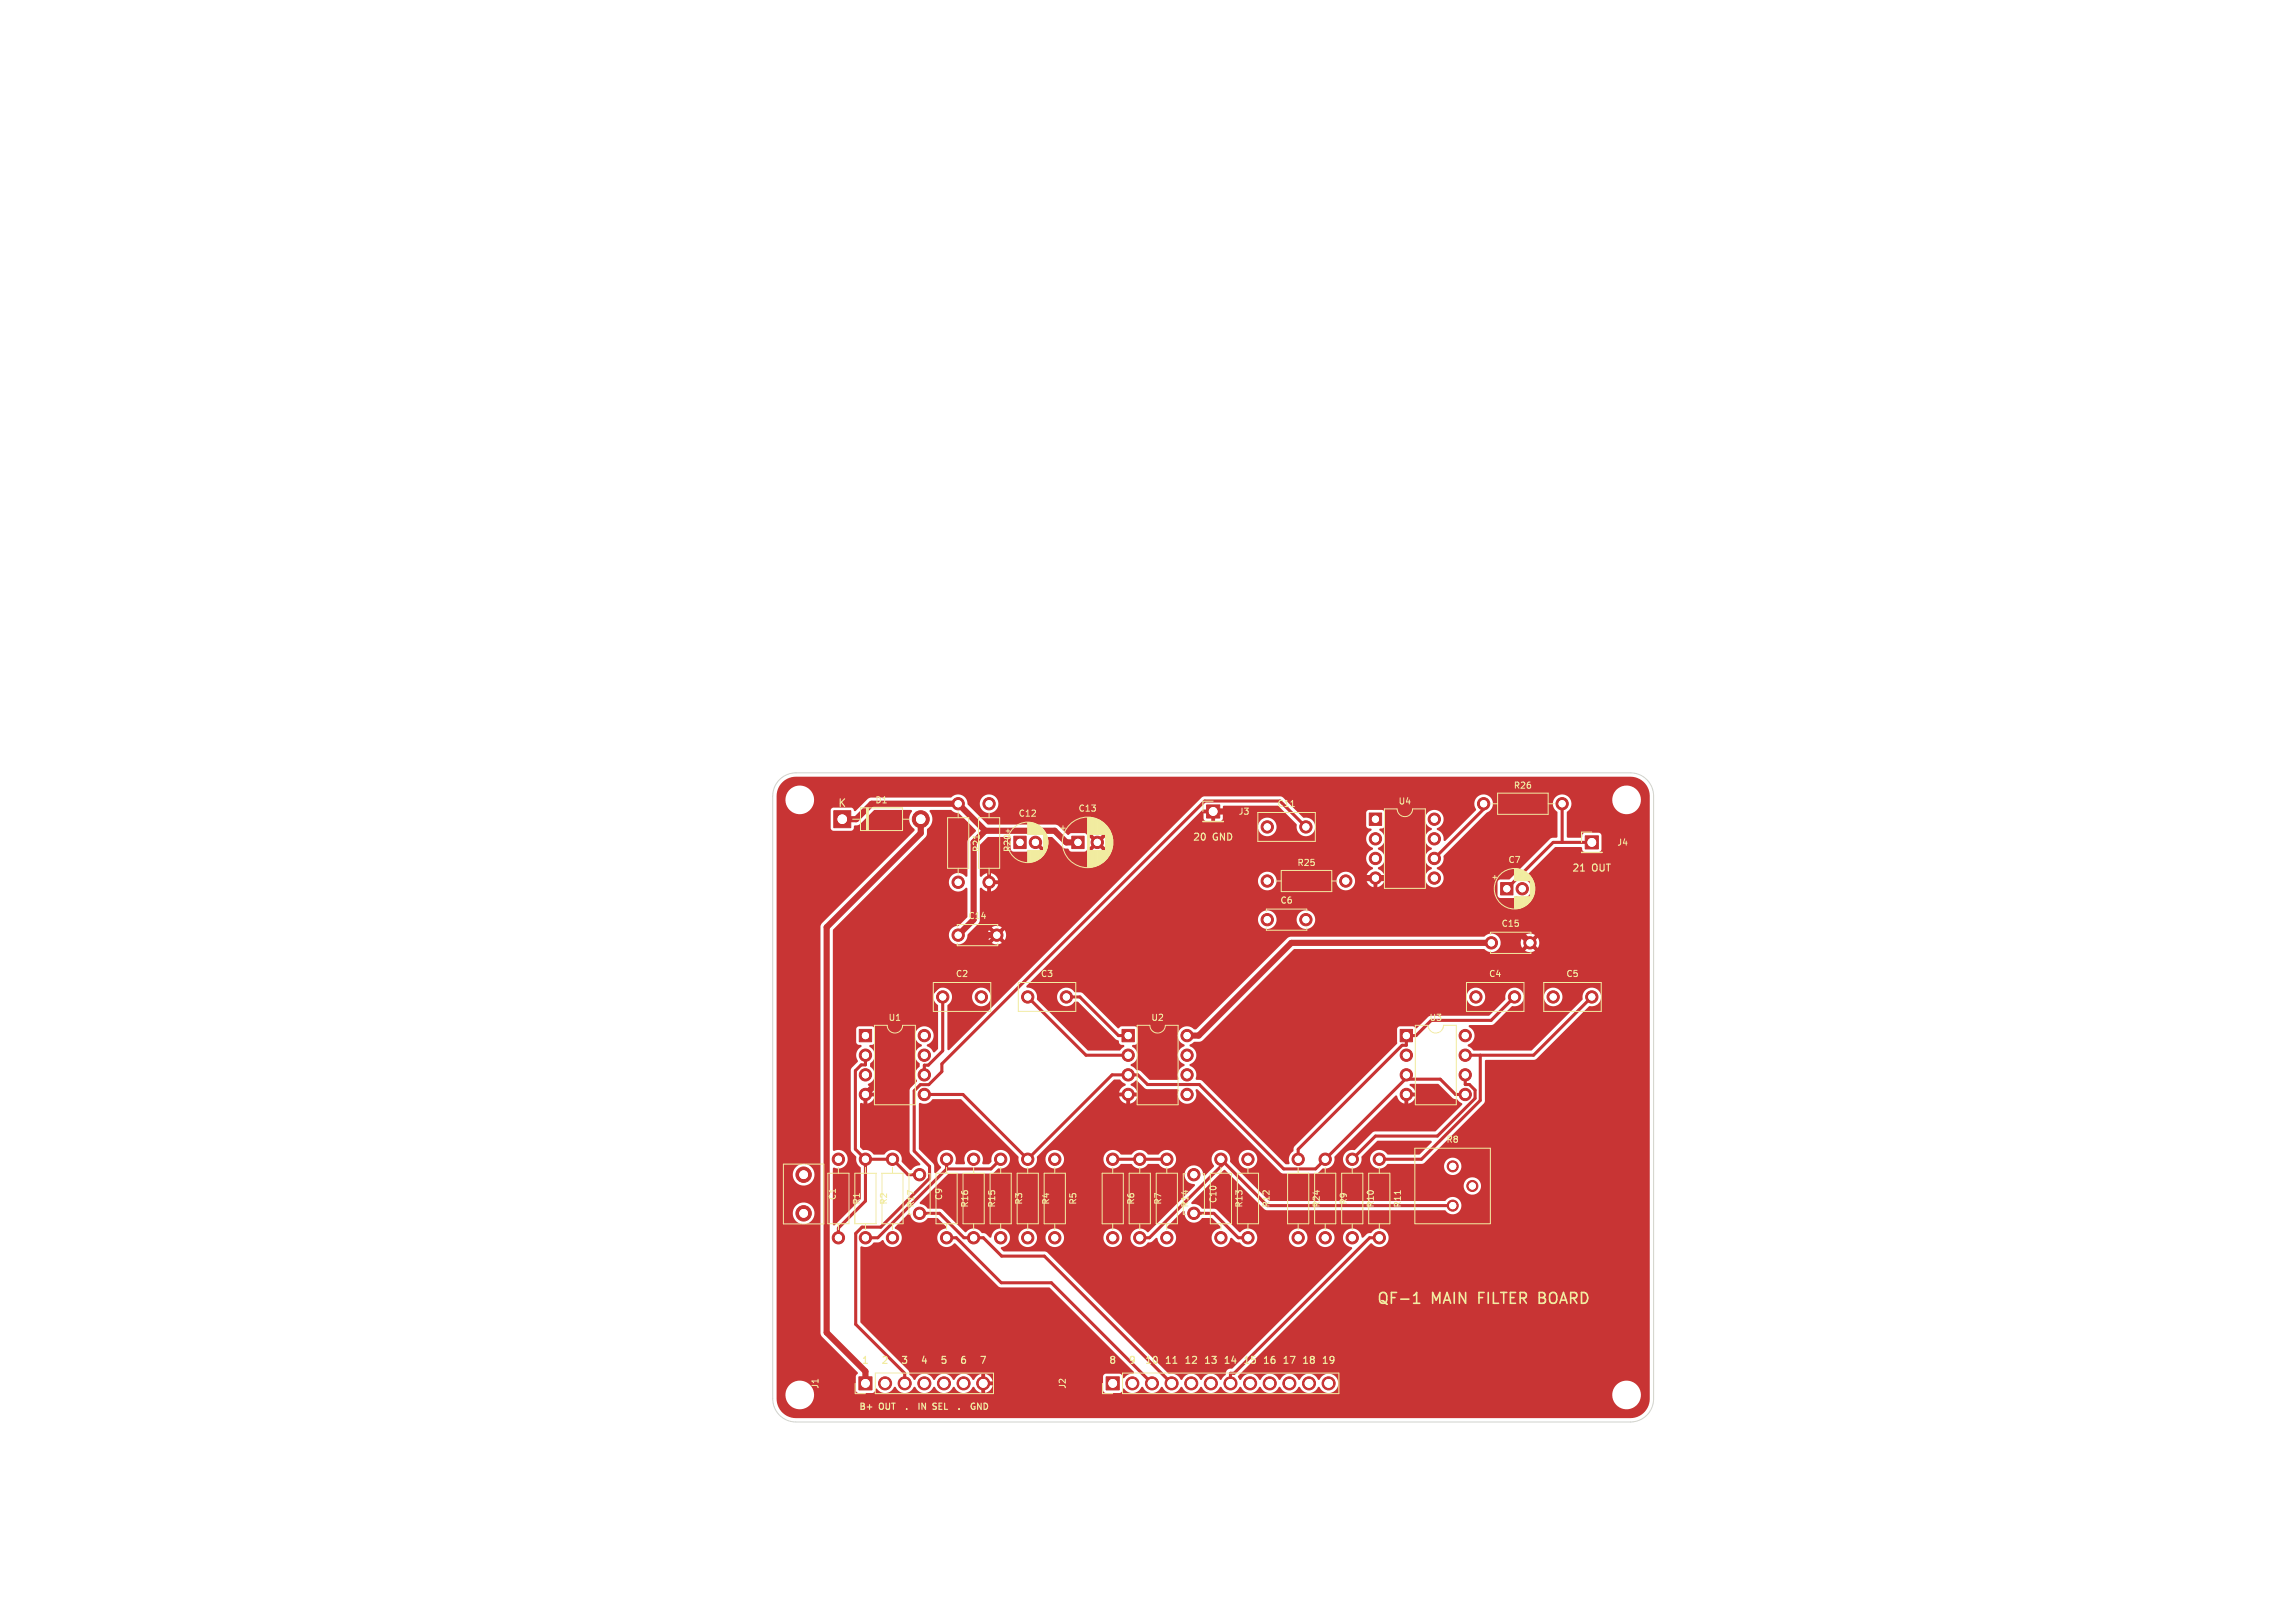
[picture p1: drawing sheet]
<svg xmlns="http://www.w3.org/2000/svg" width="297mm" height="210mm" viewBox="0 0 297 210" stroke-linecap="round" stroke-linejoin="round" font-family="sans-serif">
<defs><g id="words">
<g font-size="1.9" fill="#f2eda1">
<text x="178.1" y="169">QF-1</text>
<text x="185.2" y="169">MAIN</text>
<text x="191.6" y="169">FILTER</text>
<text x="199.7" y="169">BOARD</text>
</g>
<text font-size="1.4" fill="#f2eda1" x="108.4" y="104.6">K</text>
<g font-size="1.3" fill="#f2eda1">
<text x="154.3" y="109">20</text>
<text x="157" y="109">GND</text>
<text x="203.4" y="113">21</text>
<text x="206" y="113">OUT</text>
<text x="111.4" y="176.7">1</text>
<text x="114" y="176.7">2</text>
<text x="116.5" y="176.7">3</text>
<text x="119.1" y="176.7">4</text>
<text x="121.6" y="176.7">5</text>
<text x="124.1" y="176.7">6</text>
<text x="126.7" y="176.7">7</text>
<text x="143.4" y="176.7">8</text>
<text x="146" y="176.7">9</text>
<text x="148.1" y="176.7">10</text>
<text x="150.6" y="176.7">11</text>
<text x="153.2" y="176.7">12</text>
<text x="155.7" y="176.7">13</text>
<text x="158.2" y="176.7">14</text>
<text x="160.8" y="176.7">15</text>
<text x="163.3" y="176.7">16</text>
<text x="165.9" y="176.7">17</text>
<text x="168.4" y="176.7">18</text>
<text x="170.9" y="176.7">19</text>
</g>
<g font-size="1.1" fill="#f2eda1">
<text x="113.2" y="104.1">D1</text>
<text x="131.7" y="105.8">C12</text>
<text x="139.5" y="105.2">C13</text>
<text x="160.2" y="105.6">J3</text>
<text x="165.2" y="104.6">C11</text>
<text x="180.9" y="104.2">U4</text>
<text x="195.8" y="102.2">R26</text>
<text x="126.9" y="110.3" transform="rotate(-90 126.9 110.3)">R21</text>
<text x="130.9" y="110.3" transform="rotate(-90 130.9 110.3)">R20</text>
<text x="167.8" y="112.2">R25</text>
<text x="195.1" y="111.8">C7</text>
<text x="209.2" y="109.6">J4</text>
<text x="125.2" y="119.1">C14</text>
<text x="165.6" y="117.1">C6</text>
<text x="194.2" y="120.1">C15</text>
<text x="123.6" y="126.6">C2</text>
<text x="134.6" y="126.6">C3</text>
<text x="192.6" y="126.6">C4</text>
<text x="202.6" y="126.6">C5</text>
<text x="114.9" y="132.2">U1</text>
<text x="148.9" y="132.2">U2</text>
<text x="184.9" y="132.2">U3</text>
<text x="187.1" y="148">R8</text>
<text x="108.3" y="155.4" transform="rotate(-90 108.3 155.4)">C1</text>
<text x="111.5" y="156" transform="rotate(-90 111.5 156)">R1</text>
<text x="114.9" y="156" transform="rotate(-90 114.9 156)">R2</text>
<text x="122.1" y="155.4" transform="rotate(-90 122.1 155.4)">C9</text>
<text x="132.5" y="156" transform="rotate(-90 132.5 156)">R3</text>
<text x="135.9" y="156" transform="rotate(-90 135.9 156)">R4</text>
<text x="139.5" y="156" transform="rotate(-90 139.5 156)">R5</text>
<text x="146.9" y="156" transform="rotate(-90 146.9 156)">R6</text>
<text x="150.5" y="156" transform="rotate(-90 150.5 156)">R7</text>
<text x="157.6" y="155.8" transform="rotate(-90 157.6 155.8)">C10</text>
<text x="174.4" y="156" transform="rotate(-90 174.4 156)">R9</text>
<text x="118.5" y="156.3" transform="rotate(-90 118.5 156.3)">R17</text>
<text x="125.5" y="156.3" transform="rotate(-90 125.5 156.3)">R16</text>
<text x="128.9" y="156.3" transform="rotate(-90 128.9 156.3)">R15</text>
<text x="153.9" y="156.3" transform="rotate(-90 153.9 156.3)">R14</text>
<text x="160.9" y="156.3" transform="rotate(-90 160.9 156.3)">R13</text>
<text x="164.5" y="156.3" transform="rotate(-90 164.5 156.3)">R12</text>
<text x="170.9" y="156.3" transform="rotate(-90 170.9 156.3)">R24</text>
<text x="178" y="156.3" transform="rotate(-90 178 156.3)">R10</text>
<text x="181.4" y="156.3" transform="rotate(-90 181.4 156.3)">R11</text>
<text x="106.1" y="179.8" transform="rotate(-90 106.1 179.8)">J1</text>
<text x="138.1" y="179.8" transform="rotate(-90 138.1 179.8)">J2</text>
<text x="111.1" y="182.6">B+</text>
<text x="113.8" y="182.6">OUT</text>
<text x="120" y="182.6">IN</text>
<text x="122.2" y="182.6">SEL</text>
<text x="126.1" y="182.6">.</text>
</g>
</g></defs>
<g fill="#c83434" stroke="#c83434" stroke-width=".13">
<path d="M205.1 108.1h1.7v1.7h-1.7z"/>
<path d="M111.2 133.2h1.6v1.6h-1.6z"/>
<path d="M194.2 114.2h1.6v1.6h-1.6z"/>
<path d="M177.2 105.2h1.6v1.6h-1.6z"/>
<path d="M138.7 108.2h1.6v1.6h-1.6z"/>
<path d="M156.2 104.1h1.7v1.7h-1.7z"/>
<path d="M111.1 178.2h1.7v1.7h-1.7z"/>
<path d="M143.2 178.2h1.7v1.7h-1.7z"/>
<path d="M107.9 104.9h2.2v2.2h-2.2z"/>
<path d="M145.2 133.2h1.6v1.6h-1.6z"/>
<path d="M131.2 108.2h1.6v1.6h-1.6z"/>
<path d="M181.2 133.2h1.6v1.6h-1.6z"/>
<circle cx="122.5" cy="150" r=".8"/>
<circle cx="122.5" cy="160.2" r=".8"/>
<circle cx="133" cy="150" r=".8"/>
<circle cx="133" cy="160.2" r=".8"/>
<circle cx="129.5" cy="150" r=".8"/>
<circle cx="129.5" cy="160.2" r=".8"/>
<circle cx="188" cy="156" r=".72"/>
<circle cx="190.5" cy="153.5" r=".72"/>
<circle cx="188" cy="150.9" r=".72"/>
<circle cx="126" cy="150" r=".8"/>
<circle cx="126" cy="160.2" r=".8"/>
<circle cx="164" cy="107" r=".8"/>
<circle cx="169" cy="107" r=".8"/>
<circle cx="112" cy="136.5" r=".8"/>
<circle cx="112" cy="139.1" r=".8"/>
<circle cx="112" cy="141.6" r=".8"/>
<circle cx="119.6" cy="141.6" r=".8"/>
<circle cx="119.6" cy="139.1" r=".8"/>
<circle cx="119.6" cy="136.5" r=".8"/>
<circle cx="119.6" cy="134" r=".8"/>
<circle cx="197" cy="115" r=".8"/>
<circle cx="108.5" cy="150" r=".8"/>
<circle cx="108.5" cy="160.2" r=".8"/>
<circle cx="178.5" cy="150" r=".8"/>
<circle cx="178.5" cy="160.2" r=".8"/>
<circle cx="136.5" cy="150" r=".8"/>
<circle cx="136.5" cy="160.2" r=".8"/>
<circle cx="122" cy="129" r=".8"/>
<circle cx="127" cy="129" r=".8"/>
<circle cx="115.5" cy="150" r=".8"/>
<circle cx="115.5" cy="160.2" r=".8"/>
<circle cx="133" cy="129" r=".8"/>
<circle cx="138" cy="129" r=".8"/>
<circle cx="161.5" cy="150" r=".8"/>
<circle cx="161.5" cy="160.2" r=".8"/>
<circle cx="178" cy="108.5" r=".8"/>
<circle cx="178" cy="111.1" r=".8"/>
<circle cx="178" cy="113.6" r=".8"/>
<circle cx="185.6" cy="113.6" r=".8"/>
<circle cx="185.6" cy="111.1" r=".8"/>
<circle cx="185.6" cy="108.5" r=".8"/>
<circle cx="185.6" cy="106" r=".8"/>
<circle cx="168" cy="150" r=".8"/>
<circle cx="168" cy="160.2" r=".8"/>
<circle cx="164" cy="114" r=".8"/>
<circle cx="174.2" cy="114" r=".8"/>
<circle cx="144" cy="150" r=".8"/>
<circle cx="144" cy="160.2" r=".8"/>
<circle cx="142" cy="109" r=".8"/>
<circle cx="164" cy="119" r=".8"/>
<circle cx="169" cy="119" r=".8"/>
<circle cx="119" cy="152" r=".8"/>
<circle cx="119" cy="157" r=".8"/>
<circle cx="192" cy="104" r=".8"/>
<circle cx="202.2" cy="104" r=".8"/>
<circle cx="151" cy="150" r=".8"/>
<circle cx="151" cy="160.2" r=".8"/>
<circle cx="114.5" cy="179" r=".85"/>
<circle cx="117.1" cy="179" r=".85"/>
<circle cx="119.6" cy="179" r=".85"/>
<circle cx="122.2" cy="179" r=".85"/>
<circle cx="124.7" cy="179" r=".85"/>
<circle cx="127.2" cy="179" r=".85"/>
<circle cx="158" cy="150" r=".8"/>
<circle cx="158" cy="160.2" r=".8"/>
<circle cx="171.5" cy="150" r=".8"/>
<circle cx="171.5" cy="160.2" r=".8"/>
<circle cx="124" cy="104" r=".8"/>
<circle cx="124" cy="114.2" r=".8"/>
<circle cx="154.5" cy="152" r=".8"/>
<circle cx="154.5" cy="157" r=".8"/>
<circle cx="146.5" cy="179" r=".85"/>
<circle cx="149.1" cy="179" r=".85"/>
<circle cx="151.6" cy="179" r=".85"/>
<circle cx="154.2" cy="179" r=".85"/>
<circle cx="156.7" cy="179" r=".85"/>
<circle cx="159.2" cy="179" r=".85"/>
<circle cx="161.8" cy="179" r=".85"/>
<circle cx="164.3" cy="179" r=".85"/>
<circle cx="166.9" cy="179" r=".85"/>
<circle cx="169.4" cy="179" r=".85"/>
<circle cx="171.9" cy="179" r=".85"/>
<circle cx="175" cy="150" r=".8"/>
<circle cx="175" cy="160.2" r=".8"/>
<circle cx="193" cy="122" r=".8"/>
<circle cx="198" cy="122" r=".8"/>
<circle cx="119.2" cy="106" r="1.1"/>
<circle cx="128" cy="104" r=".8"/>
<circle cx="128" cy="114.2" r=".8"/>
<circle cx="146" cy="136.5" r=".8"/>
<circle cx="146" cy="139.1" r=".8"/>
<circle cx="146" cy="141.6" r=".8"/>
<circle cx="153.6" cy="141.6" r=".8"/>
<circle cx="153.6" cy="139.1" r=".8"/>
<circle cx="153.6" cy="136.5" r=".8"/>
<circle cx="153.6" cy="134" r=".8"/>
<circle cx="104" cy="152" r="1"/>
<circle cx="104" cy="157" r="1"/>
<circle cx="134" cy="109" r=".8"/>
<circle cx="191" cy="129" r=".8"/>
<circle cx="196" cy="129" r=".8"/>
<circle cx="201" cy="129" r=".8"/>
<circle cx="206" cy="129" r=".8"/>
<circle cx="112" cy="150" r=".8"/>
<circle cx="112" cy="160.2" r=".8"/>
<circle cx="147.5" cy="150" r=".8"/>
<circle cx="147.5" cy="160.2" r=".8"/>
<circle cx="182" cy="136.5" r=".8"/>
<circle cx="182" cy="139.1" r=".8"/>
<circle cx="182" cy="141.6" r=".8"/>
<circle cx="189.6" cy="141.6" r=".8"/>
<circle cx="189.6" cy="139.1" r=".8"/>
<circle cx="189.6" cy="136.5" r=".8"/>
<circle cx="189.6" cy="134" r=".8"/>
<circle cx="124" cy="121" r=".8"/>
<circle cx="129" cy="121" r=".8"/>
</g>
<path d="M109 106h1.8l2-2h11.2l3.5 3.5M119.2 106v1.8l-12.2 12.2v52.4l5 5v1.6M127.5 107.5h9l1.5 1.5h1.5M127.5 107.5l-1.5 1.5v10l-2 2M157 105h1.6l7.1 7.1h9.3l1.5 1.5h3l4.8 4.8h10.1l3.6 3.6M129 121h-1.1l-10.7 10.7v4.8l-5.2 5.1M193 122h-25.9l-12 12h-1.5" fill="none" stroke="#c83434" stroke-width=".8"/>
<g fill="none" stroke="#c83434" stroke-width=".4">
<path d="M169 107l-3.4-3.4h-9.7l-34 34.1v1l-1.7 1.6h-1.1l-.8 .8v7.8l2 2v1.6l-6.3 6.3h-2.4l-.9 .8v11.8l6.4 6.3v1.3M192 104v.7l-6.4 6.4M202.2 104v5M206 109h-5l-6 6M112 136.5v1.3h-.5l-.8 .7v10.2l1.3 1.3M122 129v7l-1.9 1.8h-.5v1.3M133 129l7.5 7.5h5.5M138 129h1.7l5 5h1.3M182 139.1v.5M189.6 139.1v1.2h.6l.7 .8v1l-4.9 4.9h-8l-3 3M191.6 136.5v5.9l-7.6 7.6h-5.5M196 129l-3 3h-7.8l-1.9 2h-1.3v1.3h-.5l-13.5 13.4v1.3"/>
<path d="M206 129l-7.5 7.5h-8.9M112 150h3.5l2 2h1.5M112 150v5.4l-3.5 3.5v1.3M119 157h2.6l3.1 3.2h2.6l2.3 2.3h5.6l16.4 16.5M119.6 141.6h5l8.4 8.4 10.9-10.9h3.4l1.2 1.2h6.7l10.9 11h4.1l11.7-11.7h4.5l2 2h1.2M122.5 151.3l-8.9 8.9h-1.6M122.5 150v1.3M129.5 150l-1.3 1.3h-5.7M144 150h7M154.5 157h2.6l3.1 3.2h1.3M158 150l6 6h24M158.5 150.5l-9.7 9.7h-1.3"/>
<path d="M122.5 160.2h1.3l5.8 5.8h6.5l13 13M178.5 160.2h-1.3l-17.5 17.5h-.5v1.3"/>
</g>
<path d="M101.1 101.3l.5-.4 .5-.2 .9-.2h107.9a2.5 2.5 0 0 1 2.6 2.5v78a2.5 2.5 0 0 1-2.5 2.5h-108a2.51 2.51 0 0 1-2.5-2.5v-.4h1.1a1.85 1.85 0 0 0 1.9 1.8 1.85 1.85 0 0 0 1.8-1.8h103.3l.1 .2a1.86 1.86 0 0 0 2.9 1.2 1.86 1.86 0 0 0-.3-3.2 1.86 1.86 0 0 0-2.7 1.8h-103.3l.1-.2a1.86 1.86 0 0 0-2-1.8 1.86 1.86 0 0 0-1.8 2h-1.1v-8.1h5.7l.2 .4 4.6 4.7v.1l-.3 .4v1.8l.1 .2 .3 .2h1.8a.62 .62 0 0 0 .4-.6h.2a1.28 1.28 0 0 0 2.2-.2 .38 .38 0 0 1 .4 .3 1.27 1.27 0 0 0 2.2-.3 .38 .38 0 0 1 .4 .3 1.27 1.27 0 0 0 2.1-.3 .38 .38 0 0 1 .4 .3 1.27 1.27 0 0 0 2.1-.3 .38 .38 0 0 1 .4 .3 1.27 1.27 0 0 0 2.2-.3h.1a1.48 1.48 0 0 0 1 .7v-.8h.5v.8l.4-.1 .3-.3 .3-.5h-.8v-.2v-.4h.8l-.2-.3-.3-.4-.5-.2v.8h-.5v-.8l-.6 .2-.3 .5h-.2a1.3 1.3 0 0 0-1.2-.8 1.3 1.3 0 0 0-1.2 .8h-.1a1.3 1.3 0 0 0-1.2-.8 1.3 1.3 0 0 0-1.2 .8h-.2a1.3 1.3 0 0 0-1.2-.8 1.3 1.3 0 0 0-1.2 .8h-.2l-.5-.6v-.4l-.2-.2-6.2-6.2v-9.7l.2-.1a1.35 1.35 0 0 0 1.6-.5l.8-.1a.25 .25 0 0 1 .2-.2 .25 .25 0 0 1 .3 .1 1.21 1.21 0 0 0 2 .4 1.21 1.21 0 0 0-.6-2v-.2l1.8-1.7 .1-.1 .1 .1a1.22 1.22 0 0 0 1 1.1 1.22 1.22 0 0 0 1.3-.6h1.3l1 1.1v.2a1.22 1.22 0 0 0-1 1.8 1.22 1.22 0 0 0 2.1 .2h.2l5.6 5.6 .3 .1h6.2l10.9 10.9v.2a1.74 1.74 0 0 0-1.3 .6l-.1-.2a.39 .39 0 0 0-.4-.4h-1.8l-.3 .2-.1 .2 .1 1.9 .1 .2 .2 .1h1.8l.3-.2 .1-.4h.1a1.34 1.34 0 0 0 2.3-.2 .38 .38 0 0 1 .4 .3 1.27 1.27 0 0 0 2.2-.3 .38 .38 0 0 1 .4 .3 1.27 1.27 0 0 0 2.1-.3 .38 .38 0 0 1 .4 .3 1.27 1.27 0 0 0 2.1-.3 .38 .38 0 0 1 .4 .3 1.27 1.27 0 0 0 2.2-.3 .38 .38 0 0 1 .4 .3 1.27 1.27 0 0 0 2.1-.3 .38 .38 0 0 1 .4 .3 1.27 1.27 0 0 0 2.2-.3 .38 .38 0 0 1 .4 .3 1.27 1.27 0 0 0 2.1-.3 .38 .38 0 0 1 .4 .3 1.27 1.27 0 0 0 2.1-.3 .38 .38 0 0 1 .4 .3 1.27 1.27 0 0 0 2.2-.3 .38 .38 0 0 1 .4 .3 1.26 1.26 0 0 0 1.9 0 1.26 1.26 0 0 0-.3-1.9 1.26 1.26 0 0 0-1.8 .6h-.2a1.3 1.3 0 0 0-1.2-.8 1.3 1.3 0 0 0-1.2 .8h-.1a1.3 1.3 0 0 0-1.2-.8 1.3 1.3 0 0 0-1.2 .8h-.2a1.3 1.3 0 0 0-1.2-.8 1.3 1.3 0 0 0-1.2 .8h-.1a1.3 1.3 0 0 0-1.2-.8 1.3 1.3 0 0 0-1.2 .8 .37 .37 0 0 1-.4-.5l17.1-17.1h.3a1.21 1.21 0 0 0 1.8 .1 1.21 1.21 0 0 0-.2-1.8 1.21 1.21 0 0 0-1.8 .3l-.5 .1-.5 .6-.2-.2a1.22 1.22 0 0 0-1.3-1 1.22 1.22 0 0 0-1.1 1.2 1.22 1.22 0 0 0 1.1 1.2v.2l-15.5 15.5a.68 .68 0 0 0-.8 .8l-.5 .6h-.3a1.27 1.27 0 0 0-1.1-.8 1.27 1.27 0 0 0-1.2 .8h-.1a1.3 1.3 0 0 0-1.2-.8 1.3 1.3 0 0 0-1.2 .8h-.2a1.41 1.41 0 0 0-1.6-.8l-15.7-15.7-.3-.1h-5.3l-.3-.3v-.2a1.28 1.28 0 0 0 1.1-1.2h1.1v.2a1.21 1.21 0 0 0 1.3 1 1.21 1.21 0 0 0 1.1-1.2h1.1v.2a1.21 1.21 0 0 0 1.3 1 1.21 1.21 0 0 0 1.1-1.2h5.1v.2a1.21 1.21 0 0 0 1.3 1 1.21 1.21 0 0 0 1.1-1.2h1.1v.2a1.22 1.22 0 0 0 1 .9 1.22 1.22 0 0 0 1.3-.5l.5-.1 .5-.5h.2a1.22 1.22 0 0 0 1.2 1.2 1.22 1.22 0 0 0 1.2-1.2 1.22 1.22 0 0 0-1.1-1.3v-.2l2-2h.2a1.28 1.28 0 0 0 .8 1.4 1.28 1.28 0 0 0 1.5-.5h1.3l1 1.1 .1 .2-.1 .1a1.21 1.21 0 0 0-1.1 1.2 1.21 1.21 0 0 0 1.2 1.2 1.21 1.21 0 0 0 1.2-1.2h.2l.7 .5a.62 .62 0 0 1 .7 .4 1.21 1.21 0 0 0 1.2 .1 1.21 1.21 0 0 0 .7-1h4.1v.2a1.21 1.21 0 0 0 1.3 1 1.21 1.21 0 0 0 1.1-1.2h1.1v.2a1.21 1.21 0 0 0 1.9 .7 1.21 1.21 0 0 0-.2-2 1.21 1.21 0 0 0-1.7 1.1h-1.1v-.3a1.21 1.21 0 0 0-1.3-.9 1.21 1.21 0 0 0-1.1 1.2h-4.1v-.3a1.22 1.22 0 0 0-.9-.9 1.22 1.22 0 0 0-1.3 .4h-.2l-2.9-2.9-.3-.1h-1.5a1.68 1.68 0 0 0-1.4-.6v-.2l4.2-4.2h.1l5.1 5 .2 .2h23.2a1.15 1.15 0 0 0 1.6 .3 1.15 1.15 0 0 0 .2-1.7 1.22 1.22 0 0 0-1.8 .2h-22.7l-2-1.9h27.1v.2a1.13 1.13 0 0 0 1.8 .7 1.13 1.13 0 0 0-.2-1.9 1.13 1.13 0 0 0-1.6 1h-27.1l-3.1-3.2v-.3h1.1v.2a1.21 1.21 0 0 0 1.9 .8 1.21 1.21 0 0 0-.2-2.1 1.21 1.21 0 0 0-1.7 1.1h-1.1v-.2a1.22 1.22 0 0 0-1.8-.9 1.22 1.22 0 0 0-.3 2l-1.2 1.2a.38 .38 0 0 1-.2-.4 1.21 1.21 0 0 0-1.5-.9 1.21 1.21 0 0 0-.9 1.4 1.21 1.21 0 0 0 1.3 1v.3l-5.9 5.9h-.3a1.2 1.2 0 0 0-1.3-.4 1.2 1.2 0 0 0-.8 1.2h-1.1v-.3a1.21 1.21 0 0 0-1.3-.9 1.21 1.21 0 0 0-1.1 1.2h-5.1v-.3a1.21 1.21 0 0 0-1.3-.9 1.21 1.21 0 0 0-1.1 1.2h-1.1v-.3a1.21 1.21 0 0 0-1.3-.9 1.21 1.21 0 0 0-1.1 1.2h-1.1v-.3a1.21 1.21 0 0 0-1.3-.9 1.21 1.21 0 0 0-1.1 1.1h-.2l-.5-.5h-.5a1.36 1.36 0 0 0-2.2-.1l-3-3-.3-.1h-1.5a1.86 1.86 0 0 0-1.1-.7l.1-.1 3.7-3.7h5.4l.3-.1 .6-.6a1.27 1.27 0 0 0 1.5-1.6 1.21 1.21 0 0 0-1.5-.7 1.21 1.21 0 0 0-.8 1.4l-.3 .4-.9-.1a1.23 1.23 0 0 0-1-1.8 1.23 1.23 0 0 0-1.2 1.7l-.2 .2h-.9l-.2-.1a1.22 1.22 0 0 0-.5-1.6 1.22 1.22 0 0 0-1.6 .3 1.22 1.22 0 0 0 .3 1.7v.1l-.7 .7h-.2l-.1-1.2-1.9-1.9v-5.9l.2-.1a1.37 1.37 0 0 0 1.6-.5h3.7l7.4 7.4a1.26 1.26 0 0 0 .5 1.4 1.26 1.26 0 0 0 1.4 0l.3-.4 .2-.6h1.1v.2a1.21 1.21 0 0 0 1.3 1 1.21 1.21 0 0 0 1.1-1.2h5.1v.2a1.23 1.23 0 0 0 1 1 1.23 1.23 0 0 0 1.3-.6h1.3a1.35 1.35 0 0 0 2.2 0h1.3a1.22 1.22 0 0 0 1.9 .3 1.22 1.22 0 0 0 0-1.8 1.22 1.22 0 0 0-1.9 .3h-1.3a1.35 1.35 0 0 0-2.2 0h-1.3a1.22 1.22 0 0 0-1.4-.6 1.22 1.22 0 0 0-.9 1.2h-5.1v-.2a1.21 1.21 0 0 0-1.3-1 1.21 1.21 0 0 0-1.1 1.2h-1.1v-.3l9.9-10h.8l.4 .3 .4 .3-.1 .2-.3 .2-.3 .3-.2 .4h.9l-.1 .2 .1 .3h-.9l.3 .5 .4 .3 .3 .1v-.9l.2 .1 .2-.1v.9l.5-.2 .3-.3 .2-.4h-.9l.1-.3-.1-.2h.9a1.67 1.67 0 0 0-.9-1l.1-.2 .7-.4 1.2 1.1h4.1l.1 .2a1.21 1.21 0 0 0 1.1 1.7 1.21 1.21 0 0 0 1.1-1.7l.1-.2 .2 .1 10.8 10.8 .3 .1h4.1l.4-.1 .6-.6a1.3 1.3 0 0 0 1.5-1.6l7.9-7.8h.2a1.27 1.27 0 0 0 .9 1v-.9l.3 .1 .3-.1v.9l.4-.2 .4-.5 .1-.2h-.9l.1-.3-.1-.2h.9a1.82 1.82 0 0 0-.8-1l.2-.2 3.6 .1 1.7 1.7 .3 .2h.4l.6 .6v.1l-3.5 3.5h-7.9l-.2 .2-2.3 2.2a1.21 1.21 0 0 0-1.5 1.1 1.21 1.21 0 0 0 1.3 1.3 1.21 1.21 0 0 0 1.1-1.5l2.1-2.1h6.8l.2 .1v.2l-1.6 1.5h-4.1a1.21 1.21 0 0 0-1.8-.4 1.21 1.21 0 0 0-.3 1.7 1.21 1.21 0 0 0 1.8 .2h7.6v.2a1.13 1.13 0 0 0 1.8 .7 1.13 1.13 0 0 0-.2-1.9 1.13 1.13 0 0 0-1.6 1h-7.6l.3-.3h4.4l.3-.1 7.7-7.7 .2-.4v-5.1v-.1l6.3-.1h.3l6.9-6.9a1.21 1.21 0 0 0 1.5-1.1 1.21 1.21 0 0 0-1.3-1.3 1.21 1.21 0 0 0-1.1 1.5l-6.6 6.6h-7.5l-.7-.5v-.2a1.27 1.27 0 0 0 .8-1.2 1.27 1.27 0 0 0-.7-1.2l.1-.2h2.8h.3l2.5-2.4a1.2 1.2 0 0 0 1.4-1.2h2.6v.2a1.2 1.2 0 0 0 1.9 .8 1.2 1.2 0 0 0-.2-2.1 1.2 1.2 0 0 0-1.7 1.1h-2.6a1.21 1.21 0 0 0-1.4-1.2 1.21 1.21 0 0 0-1 1.5l-2.1 2.1h-7.5l-.4 .2-1.5 1.5-.5-.3-1.8 .1-.2 .3v1.9l-13.2 13.2-.2 .2a.55 .55 0 0 1-.3 .7 1.21 1.21 0 0 0-.2 1.2l-.1 .2h-.5l-10.7-10.7-.2-.2h-.7a1.45 1.45 0 0 0-.4-1.6l-.3-.2v-.2a1.22 1.22 0 0 0 .8-1.2 1.22 1.22 0 0 0-.8-1.1v-.2l.5-.4h.7l.4-.2 5.7-5.6h28.5v.2a1.2 1.2 0 0 0 1.9 .8 1.2 1.2 0 0 0-.2-2.1 1.2 1.2 0 0 0-1.7 1.1h-28.5l6.2-6.2h24.6a1.21 1.21 0 0 0 1.3 .3 1.21 1.21 0 0 0 .8-1.1h2.6l.2 .7 .6-.7 .2 .3 .2 .1-.7 .6 .6 .2h.4l.4-.2-.7-.6 .2-.1 .2-.3 .6 .7a1.19 1.19 0 0 0 0-1.4l-.6 .7-.2-.3-.2-.1 .7-.6-.4-.2h-.4l-.6 .2 .7 .6-.2 .1-.2 .3-.6-.7-.2 .7h-2.6a1.24 1.24 0 0 0-.8-1.1 1.24 1.24 0 0 0-1.4 .3h-25.1l-.3 .2-11.8 11.8h-.3a1.21 1.21 0 0 0-1.9 .2 1.21 1.21 0 0 0 .7 1.8v.1a1.26 1.26 0 0 0-.9 1.2 1.26 1.26 0 0 0 .9 1.2v.2a1.4 1.4 0 0 0-.8 1.8h-.1h-3.7l-1-1-.3-.2h-.3l-.4-.4-.4-.2v-.1a1.26 1.26 0 0 0 .9-1.1 1.26 1.26 0 0 0-.7-1.3l.1-.2h.3l.3-.3v-1.7l-.2-.3-1.8-.1-.5 .3-4.5-4.5-.3-.2h-.8a1.28 1.28 0 0 0-2.2 .2 1.22 1.22 0 0 0 .6 1.5 1.22 1.22 0 0 0 1.6-.5h.4l4.9 4.9a.35 .35 0 0 1 .4 .4l.2 .2 .4 .1 .1 .1-.6 .6h-4.1l-6.6-6.5a1.32 1.32 0 0 0-1.3-1.6v-.3l8.5-8.5h21.4a1.21 1.21 0 0 0 1.2 1.2 1.21 1.21 0 0 0 1.2-1.2h2.6v.2a1.21 1.21 0 0 0 1.9 .8 1.21 1.21 0 0 0-.2-2.1 1.21 1.21 0 0 0-1.7 1.1h-2.6v-.1a1.2 1.2 0 0 0-1.2-1.1 1.2 1.2 0 0 0-1.2 1.2h-21.4l3.2-3.2h49.2l.1 .2 .3 .2h1.6l.4-.2a1.31 1.31 0 0 0 1.9-.6 1.24 1.24 0 0 0-.8-1.6v-.2l4-4h3.3l.1 .1 .1 .4 .3 .2h1.8l.3-.2 .1-.2v-1.8l-.1-.2-.2-.1h-2l-.2 .1-.1 .4-.1 .1h-1.7l-.1-.1v-3.2a1.36 1.36 0 0 0 .5-1.5h5.3l.1 .2a1.86 1.86 0 0 0 2.9 1.2 1.86 1.86 0 0 0-.3-3.2 1.86 1.86 0 0 0-2.7 1.8h-5.3a1.21 1.21 0 0 0-1.9-.5 1.21 1.21 0 0 0 .1 2v3.2l-.7 .1-.2 .2-5.2 5.2-1.4 .1-.2 .3v1.6h-49.2l1.8-1.8h16.4a1.21 1.21 0 0 0 1.2 1.2 1.21 1.21 0 0 0 1.2-1.2h7.8v.2a1.21 1.21 0 0 0 1.9 .8 1.21 1.21 0 0 0-.2-2.1 1.21 1.21 0 0 0-1.7 1.1h-7.8v-.2a1.2 1.2 0 0 0-1.3-1 1.2 1.2 0 0 0-1.1 1.2h-16.4l2.9-2.9h27.5v.2a1.67 1.67 0 0 0 .9 1l-.1 .2-.5 .3-.3 .6h.9l-.1 .2 .1 .3h-.9l.3 .5 .6 .4v-.9l.3 .1 .3-.1v.9l.4-.2 .3-.3 .2-.4h-.9l.1-.3h6v.2a1.21 1.21 0 0 0 2 .7 1.21 1.21 0 0 0-.4-2.1l-.1-.1a1.45 1.45 0 0 0 .9-1.6l5.6-5.6a1.21 1.21 0 0 0 .7-1.6 1.21 1.21 0 0 0-1.7-.5 1.21 1.21 0 0 0-.4 1.7l-3.9 4.1h-.2a1.54 1.54 0 0 0-1-1.5l.1-.1a1.22 1.22 0 0 0 .6-1.9 1.22 1.22 0 0 0-2 0 1.22 1.22 0 0 0 .7 1.9v.1a1.26 1.26 0 0 0-.9 1.2 1.26 1.26 0 0 0 .9 1.2v.2a1.26 1.26 0 0 0-.9 1.2 1.26 1.26 0 0 0 .9 1.2v.1a1.44 1.44 0 0 0-.9 1.2h-6l-.1-.2h.9l-.3-.6-.6-.4v-.1a1.26 1.26 0 0 0 .9-1.2 1.26 1.26 0 0 0-.9-1.2v-.1a1.26 1.26 0 0 0 .9-1.1 1.26 1.26 0 0 0-.7-1.3l.1-.2h.3l.3-.3v-1.7l-.1-.2-.3-.2h-1.6l-.2 .1-.2 .2v1.7l.2 .3 .4 .1 .1 .2a1.24 1.24 0 0 0-.7 1.2 1.24 1.24 0 0 0 .9 1.1v.2a1.44 1.44 0 0 0-.9 1.2h-27.5l4.1-4.1h9.4v.2a1.2 1.2 0 0 0 1.9 .8 1.2 1.2 0 0 0-.2-2.1 1.2 1.2 0 0 0-1.7 1.1h-9.4l2.3-2.2h.9l-.1 .1 .1 .3h-.9l.1 .8 .1 .2h.9v-.8h.4v.8h.9l.1-.2v-.8h-.8l.1-.1-.1-.3h.8l.1-.5 .1-.1h6.9l2.5 2.5a1.21 1.21 0 0 0 1.1 1.5 1.21 1.21 0 0 0 1.3-1.3 1.21 1.21 0 0 0-1.5-1.1l-2.6-2.6-.3-.1-9.9-.1-.3 .1-32.8 32.8-.2-.2v-5.6a1.71 1.71 0 0 0 .6-1.1h2.6v.2a1.2 1.2 0 0 0 1.9 .8 1.2 1.2 0 0 0-.2-2.1 1.2 1.2 0 0 0-1.7 1.1h-2.6a1.21 1.21 0 0 0-1.8-1 1.21 1.21 0 0 0 0 2.1v5.6l-.4 .4h-.2a1.69 1.69 0 0 0-.9-.8l.1-.1a1.21 1.21 0 0 0 .6-1.9 1.21 1.21 0 0 0-2 0 1.21 1.21 0 0 0 .7 1.9v.1a1.26 1.26 0 0 0-.9 1.1 1.26 1.26 0 0 0 .6 1.2v.4a1.42 1.42 0 0 0-.3 1.9l-.8 .8-.2 .4v7.8l.2 .5 1.2 1.1v.2l-.1 .1a1.59 1.59 0 0 0-1.1 .6h-.2l-1-1a1.26 1.26 0 0 0-.6-1.4 1.26 1.26 0 0 0-1.5 .2l-.2 .2h-1.3a1.6 1.6 0 0 0-1.5-.6l-.3-.4v-5.5l.1-.2 .4 .1v-.9l.2 .1 .2-.1v.9l.5-.2 .3-.3 .2-.4h-.9l.1-.3-.1-.2h.9a1.67 1.67 0 0 0-.9-1l.1-.2a1.22 1.22 0 0 0 .8-1 1.22 1.22 0 0 0-.6-1.2v-.3a1.29 1.29 0 0 0-.1-2.3l.1-.2h.3l.3-.3v-1.7l-.1-.2-.3-.2h-1.6l-.2 .1-.2 .2v1.7l.2 .3 .4 .1 .1 .2a1.34 1.34 0 0 0-.5 2l-.7 .7-.2 .4v10.2l.1 .3 .6 .8a1.38 1.38 0 0 0 .6 1.3v4.1l-3.3 3.2a.17 .17 0 0 1-.2 .2 .17 .17 0 0 1-.1-.2v-7.2l.1-.1a1.22 1.22 0 0 0 1.8-1.1 1.22 1.22 0 0 0-1.8-1.1l-.1-.1v-28.5l12-12 .1-.3 .1-.6a1.7 1.7 0 0 0 .3-2.5l.1-.1h2.7a1.34 1.34 0 0 0 1 .4l2.2 2.3v.1l-.9 .9-.2 .3v4.5l-.1 .1h-.1a1.21 1.21 0 0 0-1.8-.1 1.21 1.21 0 0 0 0 1.8 1.21 1.21 0 0 0 1.8-.2h.1l.1 .1v3.6l-1.1 1.2a1.22 1.22 0 0 0-1.3 1.1 1.22 1.22 0 0 0 1.1 1.3 1.22 1.22 0 0 0 1.3-1.2h2.6l.2 .7 .6-.7 .1 .2 .3 .2-.7 .6 .6 .2h.4l.4-.2-.7-.6 .2-.1 .2-.3 .6 .7a1.19 1.19 0 0 0 0-1.4l-.6 .7-.2-.3-.2-.1 .7-.6-.4-.2h-.4l-.6 .2 .7 .6-.3 .2-.1 .2-.6-.7-.2 .7h-2.6l1.4-1.5 .2-.3v-4.3h.2l.3 .2 .5 .2v-.8l.2 .1 .2-.1v.8h.1l.6-.3 .3-.6h-.9l.1-.2-.1-.3h.9l-.3-.6-.4-.2-.3-.1v.8h-.2h-.2v-.8l-.5 .2-.3 .2h-.2v-4.1l1.1-1h2.8l.1 .1v1.4l.2 .3 1.8 .1 .5-.2a1.24 1.24 0 0 0 1.4 0l-.7-.6 .2-.1 .2-.3 .6 .6a1.76 1.76 0 0 0 .1-1.2l1.1-.1 1.3 1.3 .3 .2h.4l.4 .4h1.8l.2-.2 .2-.4 .2 .1 .6-.7 .1 .2 .3 .2-.7 .6 .2 .1 .6 .1 .6-.2-.7-.6 .3-.2 .1-.2 .6 .6 .2-.6-.2-.7-.6 .7-.2-.3-.2-.1 .7-.6-.2-.1-.6-.1-.6 .2 .7 .6-.2 .1-.2 .3-.6-.7-.2 .1h-.1a.48 .48 0 0 0-.4-.6h-1.6l-.5 .2-1.2-1.1-.4-.2h-8.8l-2.6-2.7h1.6a1.21 1.21 0 0 0 1.7 1.1 1.21 1.21 0 0 0 .2-2.1 1.21 1.21 0 0 0-1.9 .8v.2h-1.6a1.24 1.24 0 0 0-.8-1.1 1.24 1.24 0 0 0-1.4 .3h-10.3l-.4 .2-1.6 1.5h-.2a.47 .47 0 0 0-.4-.4h-2.2l-.3 .2-.1 .2v2.2l.2 .3 .2 .1h2.3l.2-.2 .2-.5h.4l.3-.2 1.9-1.8h4.7l.1 .1v.1a1.6 1.6 0 0 0 .4 2.4l-.1 .1-11.9 12-.2 .3v52.7h-5.7v-15.5h2.1a1.41 1.41 0 0 0 2 1.3 1.41 1.41 0 0 0 .2-2.4 1.41 1.41 0 0 0-2.2 .9v.2h-2.1v-5h2.1a1.41 1.41 0 0 0 2 1.3 1.41 1.41 0 0 0 .2-2.4 1.41 1.41 0 0 0-2.2 .9v.2h-2.1v-48.4h1.1a1.86 1.86 0 0 0 2.8 1.6 1.86 1.86 0 0 0 .1-3.2 1.86 1.86 0 0 0-2.8 1.4l-.1 .2h-1.1l.1-1.2 .2-.6z" fill="#c83434"/>
<g fill="#fff" stroke="#fff" stroke-width=".13">
<circle cx="122.5" cy="150" r=".4"/>
<circle cx="122.5" cy="160.2" r=".4"/>
<circle cx="210.5" cy="180.5" r="1.6"/>
<circle cx="103.5" cy="180.5" r="1.6"/>
<circle cx="133" cy="150" r=".4"/>
<circle cx="133" cy="160.2" r=".4"/>
<circle cx="206" cy="109" r=".5"/>
<circle cx="129.5" cy="150" r=".4"/>
<circle cx="129.5" cy="160.2" r=".4"/>
<circle cx="188" cy="156" r=".4"/>
<circle cx="190.5" cy="153.5" r=".4"/>
<circle cx="188" cy="150.9" r=".4"/>
<circle cx="126" cy="150" r=".4"/>
<circle cx="126" cy="160.2" r=".4"/>
<circle cx="164" cy="107" r=".4"/>
<circle cx="169" cy="107" r=".4"/>
<circle cx="112" cy="134" r=".4"/>
<circle cx="112" cy="136.5" r=".4"/>
<circle cx="112" cy="139.1" r=".4"/>
<circle cx="112" cy="141.6" r=".4"/>
<circle cx="119.6" cy="141.6" r=".4"/>
<circle cx="119.6" cy="139.1" r=".4"/>
<circle cx="119.6" cy="136.5" r=".4"/>
<circle cx="119.6" cy="134" r=".4"/>
<circle cx="195" cy="115" r=".4"/>
<circle cx="197" cy="115" r=".4"/>
<circle cx="108.5" cy="150" r=".4"/>
<circle cx="108.5" cy="160.2" r=".4"/>
<circle cx="178.5" cy="150" r=".4"/>
<circle cx="178.5" cy="160.2" r=".4"/>
<circle cx="136.5" cy="150" r=".4"/>
<circle cx="136.5" cy="160.2" r=".4"/>
<circle cx="122" cy="129" r=".4"/>
<circle cx="127" cy="129" r=".4"/>
<circle cx="115.5" cy="150" r=".4"/>
<circle cx="115.5" cy="160.2" r=".4"/>
<circle cx="133" cy="129" r=".4"/>
<circle cx="138" cy="129" r=".4"/>
<circle cx="161.5" cy="150" r=".4"/>
<circle cx="161.5" cy="160.2" r=".4"/>
<circle cx="178" cy="106" r=".4"/>
<circle cx="178" cy="108.5" r=".4"/>
<circle cx="178" cy="111.1" r=".4"/>
<circle cx="178" cy="113.6" r=".4"/>
<circle cx="185.6" cy="113.6" r=".4"/>
<circle cx="185.6" cy="111.1" r=".4"/>
<circle cx="185.6" cy="108.5" r=".4"/>
<circle cx="185.6" cy="106" r=".4"/>
<circle cx="168" cy="150" r=".4"/>
<circle cx="168" cy="160.2" r=".4"/>
<circle cx="164" cy="114" r=".4"/>
<circle cx="174.2" cy="114" r=".4"/>
<circle cx="144" cy="150" r=".4"/>
<circle cx="144" cy="160.2" r=".4"/>
<circle cx="139.5" cy="109" r=".4"/>
<circle cx="142" cy="109" r=".4"/>
<circle cx="164" cy="119" r=".4"/>
<circle cx="169" cy="119" r=".4"/>
<circle cx="119" cy="152" r=".4"/>
<circle cx="119" cy="157" r=".4"/>
<circle cx="157" cy="105" r=".5"/>
<circle cx="192" cy="104" r=".4"/>
<circle cx="202.2" cy="104" r=".4"/>
<circle cx="151" cy="150" r=".4"/>
<circle cx="151" cy="160.2" r=".4"/>
<circle cx="112" cy="179" r=".5"/>
<circle cx="114.5" cy="179" r=".5"/>
<circle cx="117.1" cy="179" r=".5"/>
<circle cx="119.6" cy="179" r=".5"/>
<circle cx="122.2" cy="179" r=".5"/>
<circle cx="124.7" cy="179" r=".5"/>
<circle cx="127.2" cy="179" r=".5"/>
<circle cx="158" cy="150" r=".4"/>
<circle cx="158" cy="160.2" r=".4"/>
<circle cx="171.5" cy="150" r=".4"/>
<circle cx="171.5" cy="160.2" r=".4"/>
<circle cx="124" cy="104" r=".4"/>
<circle cx="124" cy="114.2" r=".4"/>
<circle cx="154.5" cy="152" r=".4"/>
<circle cx="154.5" cy="157" r=".4"/>
<circle cx="144" cy="179" r=".5"/>
<circle cx="146.5" cy="179" r=".5"/>
<circle cx="149.1" cy="179" r=".5"/>
<circle cx="151.6" cy="179" r=".5"/>
<circle cx="154.2" cy="179" r=".5"/>
<circle cx="156.7" cy="179" r=".5"/>
<circle cx="159.2" cy="179" r=".5"/>
<circle cx="161.8" cy="179" r=".5"/>
<circle cx="164.3" cy="179" r=".5"/>
<circle cx="166.9" cy="179" r=".5"/>
<circle cx="169.4" cy="179" r=".5"/>
<circle cx="171.9" cy="179" r=".5"/>
<circle cx="175" cy="150" r=".4"/>
<circle cx="175" cy="160.2" r=".4"/>
<circle cx="193" cy="122" r=".4"/>
<circle cx="198" cy="122" r=".4"/>
<circle cx="109" cy="106" r=".55"/>
<circle cx="119.2" cy="106" r=".55"/>
<circle cx="128" cy="104" r=".4"/>
<circle cx="128" cy="114.2" r=".4"/>
<circle cx="103.5" cy="103.5" r="1.6"/>
<circle cx="146" cy="134" r=".4"/>
<circle cx="146" cy="136.5" r=".4"/>
<circle cx="146" cy="139.1" r=".4"/>
<circle cx="146" cy="141.6" r=".4"/>
<circle cx="153.6" cy="141.6" r=".4"/>
<circle cx="153.6" cy="139.1" r=".4"/>
<circle cx="153.6" cy="136.5" r=".4"/>
<circle cx="153.6" cy="134" r=".4"/>
<circle cx="104" cy="152" r=".5"/>
<circle cx="104" cy="157" r=".5"/>
<circle cx="132" cy="109" r=".4"/>
<circle cx="134" cy="109" r=".4"/>
<circle cx="191" cy="129" r=".4"/>
<circle cx="196" cy="129" r=".4"/>
<circle cx="201" cy="129" r=".4"/>
<circle cx="206" cy="129" r=".4"/>
<circle cx="210.5" cy="103.5" r="1.6"/>
<circle cx="112" cy="150" r=".4"/>
<circle cx="112" cy="160.2" r=".4"/>
<circle cx="147.5" cy="150" r=".4"/>
<circle cx="147.5" cy="160.2" r=".4"/>
<circle cx="182" cy="134" r=".4"/>
<circle cx="182" cy="136.5" r=".4"/>
<circle cx="182" cy="139.1" r=".4"/>
<circle cx="182" cy="141.6" r=".4"/>
<circle cx="189.6" cy="141.6" r=".4"/>
<circle cx="189.6" cy="139.1" r=".4"/>
<circle cx="189.6" cy="136.5" r=".4"/>
<circle cx="189.6" cy="134" r=".4"/>
<circle cx="124" cy="121" r=".4"/>
<circle cx="129" cy="121" r=".4"/>
</g>
<path d="M204.5 112.7h.6M151.8 176.4h.5M112.2 182.1h.6M117.3 182.3v.1M118.9 181.6v.8M119.3 182.4v-.8l.5 .8M121.5 181.9h.3M121.9 181.6h-.4v.8h.4M126 182h.2v.3M126.1 181.6a.4 .4 0 0 0-.4 .2 .4 .4 0 0 0 .1 .5M127 181.6v.8l-.5-.8v.8M127.4 181.6a.4 .4 0 0 1 .4 .4 .4 .4 0 0 1-.4 .4z" fill="none" stroke="#f2eda1" stroke-width=".15"/>
<path d="M182.9 168.6h.8M182.9 167.6l.4-.4v1.4M199.2 167.9h.5M199.7 167.2h-.5v1.4h.5" fill="none" stroke="#f2eda1" stroke-width=".21"/>
<g fill="none" stroke="#f2eda1" stroke-width=".13">
<path d="M110.3 106h1.1M111.4 104.5h5.4v3h-5.4zM112.1 104.5v3M112.3 104.5v3M112.4 104.5v3M116.8 106h1M122.6 105.8h2.8v6.6h-2.8zM123.9 119.9v-.3h5.2v.3M124 105v.8M124 112.4v.7M126.6 105.8h2.8v6.6h-2.8zM126.7 108.1v.4"/>
<path d="M128 105v.8M128 112.4v.7M130.2 107.5h.5M130.4 107.3v.5M133 106.4v1.6M133 110v1.6M133.1 106.4v1.6M133.1 110v1.6M133.2 106.4v1.6M133.2 110v1.6M133.3 106.4v1.6M133.3 110v1.6"/>
<path d="M133.4 106.4v1.6M133.4 110v1.6M133.4 110v1.5M133.4 106.5v1.5M133.5 106.5v1.5M133.5 110v1.5M133.6 106.5v1.5M133.6 110v1.5M133.7 106.5v1.5M133.7 110v1.5M133.8 106.5v1.5M133.8 110v1.5"/>
<path d="M133.8 106.6v1.4M133.8 110v1.4M133.9 106.6v1.4M133.9 110v1.4M134 106.6v1.4M134 110v1.4M134.1 106.7v1.3M134.1 110v1.3M134.2 106.7v1.3M134.2 110v1.3M134.3 106.8v1.2M134.3 110v1.2"/>
<path d="M134.4 106.8v1.2M134.4 110v1.2M134.4 106.9v1.1M134.4 110v1.1M134.5 106.9v1.1M134.5 110v1.1M134.6 106.9v1.1M134.6 110v1.1M134.6 107v1M134.6 110v1M134.7 107v1M134.7 110v1"/>
<path d="M134.7 107.1v.9M134.7 110v.9M134.8 107.1v.9M134.8 110v.9M134.8 107.2v.8M134.8 110v.8M134.9 107.2v.8M134.9 110v.8M134.9 107.3v.7M134.9 110v.7M135 107.3v.7M135 110v.7"/>
<path d="M135 107.4v3.2M135.1 107.4v3.2M135.1 107.5v3M135.2 107.6v2.8M135.2 107.7v2.6M135.3 107.7v2.6M135.3 107.8v2.4M135.4 107.9v2.2M135.4 108v2M135.4 108.1v1.8M135.5 108.2v1.6M135.5 108.3v1.4"/>
<path d="M135.6 108.5v1M135.6 108.7v.6M137.2 107.2h.7M137.6 106.8v.7M140.8 105.8v6.4M140.9 105.8v6.4M141 105.8v2.2M141 110v2.2M141.1 105.8v2.2M141.1 110v2.2M141.2 105.8v2.2M141.2 110v2.2"/>
<path d="M141.3 105.8v2.2M141.3 110v2.2M141.4 105.8v2.2M141.4 110v2.2M141.5 105.8v2.2M141.5 110v2.1M141.5 105.9v2.1M141.6 105.9v2.1M141.6 110v2.1M141.7 105.9v2.1M141.7 110v2.1M141.8 105.9v2.1"/>
<path d="M141.8 110v2.1M141.8 106v2M141.8 110v2M141.9 106v2M141.9 110v2M142 106v2M142 110v2M142.1 106v2M142.1 110v2M142.1 106.1v1.9M142.1 110v1.9M142.2 106.1v1.9"/>
<path d="M142.2 110v1.9M142.3 106.1v1.9M142.3 110v1.9M142.3 106.2v1.8M142.3 110v1.8M142.4 106.2v1.8M142.4 110v1.8M142.5 106.3v1.7M142.5 110v1.7M142.6 106.3v1.7M142.6 110v1.7M142.6 106.4v1.6"/>
<path d="M142.6 110v1.6M142.7 106.4v1.6M142.7 110v1.6M142.8 106.5v1.5M142.8 110v1.5M142.9 106.5v1.5M142.9 110v1.5M142.9 106.6v1.4M142.9 110v1.4M143 106.6v1.4M143 110v1.4M143 106.7v1.3"/>
<path d="M143 110v1.3M143.1 106.7v4.6M143.1 106.8v4.4M143.2 106.8v4.4M143.2 106.9v4.2M143.3 107v4M143.4 107.1v3.8M143.4 107.2v3.6M143.5 107.2v3.6M143.5 107.3v3.4M143.6 107.4v3.3M143.6 107.4v3.2"/>
<path d="M143.6 107.5v3M143.7 107.6v2.8M143.7 107.7v2.7M143.8 107.7v2.6M143.8 107.8v2.4M143.8 107.9v2.2M143.9 108.1v1.8M143.9 108.2v1.6M144 108.4v1.2M144 108.6v.8M155.7 106.3h2.6zM157 103.7h-1.3v1.3"/>
<path d="M162.8 105.1h7.4v3.8h-7.4zM163.9 117.9v-.3h5.2v.3M165 114h.8M165.8 112.6h6.5v2.8h-6.5zM167.1 104.4h.4M172.3 114h.8M179.2 104.7h1.6a1 1 0 0 0 1 1 1 1 0 0 0 1-1h1.7v10.2h-5.3zM193 104h.8M193.2 113.5h.5M193.4 113.3v.5M193.8 102.6h6.6v2.8h-6.6zM196 112.4v1.6"/>
<path d="M196 116v1.6M196.1 112.4v1.6M196.1 116v1.6M196.2 112.4v1.6M196.2 116v1.6M196.3 112.4v1.6M196.3 116v1.6M196.4 112.4v1.6M196.4 116v1.6M196.4 112.5v1.5M196.4 116v1.5M196.5 112.5v1.5"/>
<path d="M196.5 116v1.5M196.6 112.5v1.5M196.6 116v1.5M196.7 112.5v1.5M196.7 116v1.5M196.8 112.5v1.5M196.8 116v1.5M196.8 112.6v1.4M196.8 116v1.4M196.9 112.6v1.4M196.9 116v1.4M197 112.6v1.4"/>
<path d="M197 116v1.4M197.1 112.7v1.3M197.1 116v1.3M197.2 112.7v1.3M197.2 116v1.3M197.3 112.8v1.2M197.3 116v1.2M197.4 112.8v1.2M197.4 116v1.2M197.4 112.9v1.1M197.4 116v1.1M197.5 112.9v1.1"/>
<path d="M197.5 116v1.1M197.6 112.9v1.1M197.6 116v1.1M197.6 113v1M197.6 116v1M197.7 113v1M197.7 116v1M197.7 113.1v.9M197.7 116v.9M197.8 113.1v.9M197.8 116v.9M197.8 113.2v.8"/>
<path d="M197.8 116v.8M197.9 113.2v.8M197.9 116v.8M197.9 113.3v.7M197.9 116v.7M198 113.3v.7M198 116v.7M198 113.4v3.2M198.1 113.4v3.2M198.1 113.5v3M198.2 113.6v2.8M198.2 113.7v2.6"/>
<path d="M198.3 113.7v2.6M198.3 113.8v2.4M198.4 113.9v2.2M198.4 114v2M198.4 114.1v1.8M198.5 114.2v1.6M198.5 114.3v1.4M198.6 114.5v1M198.6 114.7v.6M200.4 104h.7M204.7 110.3h2.6zM206 107.7h-1.3v1.3"/>
<path d="M113.2 132.7h1.6a1 1 0 0 0 1 1 1 1 0 0 0 1-1h1.7v10.2h-5.3zM120.8 127.1h7.4v3.8h-7.4zM123.9 122.1v.3h5.2v-.3M131.8 127.1h7.4v3.8h-7.4zM147.2 132.7h1.6a1 1 0 0 0 1 1 1 1 0 0 0 1-1h1.7v10.2h-5.3zM163.9 120.1v.3h5.2v-.3M183.2 132.7h1.6a1 1 0 0 0 1 1 1 1 0 0 0 1-1h1.7v10.2h-5.3zM189.8 127.1h7.4v3.8h-7.4zM192.9 120.9v-.3h5.2v.3M192.9 123.1v.3h5.2v-.3M199.8 127.1h7.4v3.8h-7.4zM101.4 150.6h5.2v7.8h-5.2z"/>
<path d="M107.1 151.8h2.8v6.5h-2.8zM108.5 151v.8M108.5 158.3v.8M110.6 151.8h2.8v6.5h-2.8zM112 151v.8M112 158.3v.8M114.1 151.8h2.8v6.5h-2.8zM115.5 151v.8M115.5 158.3v.8M117.9 151.9h-.3v5.2h.3M120.1 151.9h.3v5.2h-.3M121.1 151.8h2.8v6.5h-2.8z"/>
<path d="M122.5 151v.8M122.5 158.3v.8M124.6 151.8h2.8v6.5h-2.8zM126 151v.8M126 158.3v.8M128.1 151.8h2.8v6.5h-2.8zM129.5 151v.8M129.5 158.3v.8M131.6 151.8h2.8v6.5h-2.8zM133 151v.8M133 158.3v.8M135.1 151.8h2.8v6.5h-2.8z"/>
<path d="M136.5 151v.8M136.5 158.3v.8M142.6 151.8h2.8v6.5h-2.8zM144 151v.8M144 158.3v.8M146.1 151.8h2.8v6.5h-2.8zM147.5 151v.8M147.5 158.3v.8M149.6 151.8h2.8v6.5h-2.8zM151 151v.8M151 158.3v.8M153.4 151.9h-.3v5.2h.3"/>
<path d="M155.6 151.9h.3v5.2h-.3M156.6 151.8h2.8v6.5h-2.8zM158 151v.8M158 158.3v.8M160.1 151.8h2.8v6.5h-2.8zM161.5 151v.8M161.5 158.3v.8M166.6 151.8h2.8v6.5h-2.8zM168 151v.8M168 158.3v.8M170.1 151.8h2.8v6.5h-2.8zM171.5 151v.8"/>
<path d="M171.5 158.3v.8M173.6 151.8h2.8v6.5h-2.8zM175 151v.8M175 158.3v.8M177.1 151.8h2.8v6.5h-2.8zM178.5 151v.8M178.5 158.3v.8M181.2 154.1v.4M183.1 148.6h9.8v9.7h-9.8zM110.7 179v1.3h1.3M113.3 177.7h15.3v2.6h-15.3zM142.7 179v1.3h1.3"/>
<path d="M145.3 177.7h28v2.6h-28z"/>
<circle cx="133" cy="109" r="2.62"/>
<circle cx="140.8" cy="109" r="3.3"/>
<circle cx="196" cy="115" r="2.62"/>
</g>
<path d="M100.9 100.8l.9-.6 1.2-.2h108a3 3 0 0 1 3 3v78a3 3 0 0 1-3 3h-108a3 3 0 0 1-3-3v-78l.2-1 .3-.6z" fill="none" stroke="#d0d2cd" stroke-width=".13"/>
<use href="#words"/>
</svg>
